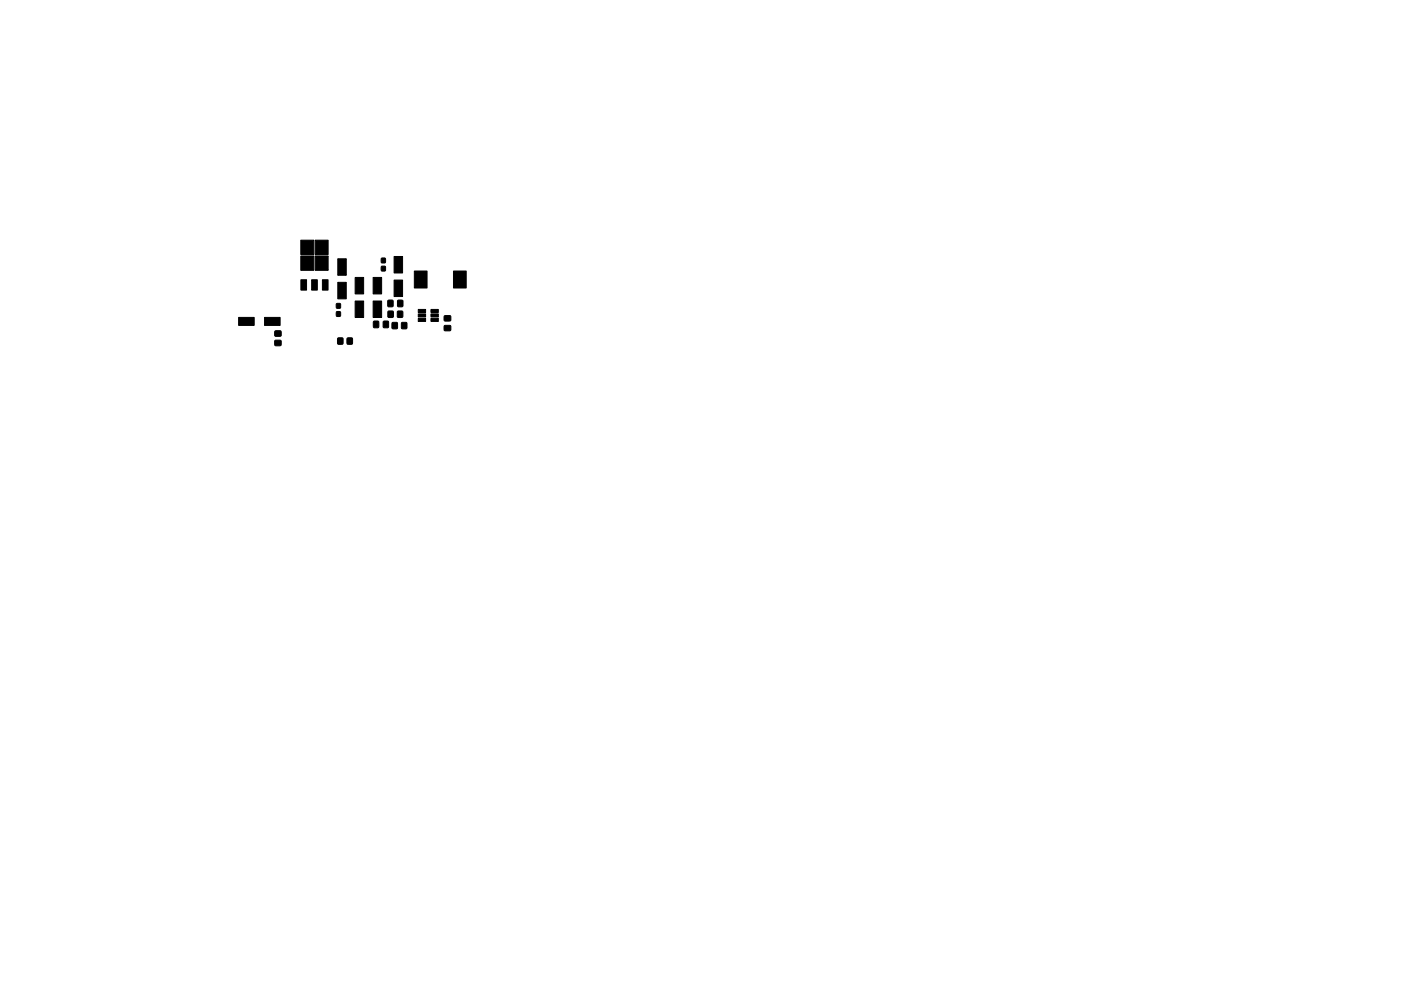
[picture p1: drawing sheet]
<svg xmlns="http://www.w3.org/2000/svg" width="297mm" height="210mm" viewBox="0 0 297 210" stroke-linecap="round" stroke-linejoin="round" font-family="sans-serif">
<g fill="#000" stroke="#000" stroke-width=".21">
<path d="M63.8 51h2.7v3h-2.7zM63.8 54.3h2.7v3.1h-2.7zM66.8 54.3h2.8v3.1h-2.8zM66.8 51h2.8v3h-2.8zM71.6 54.9h1.8v3.5h-1.8zM79.1 58.9h1.8v3.5h-1.8zM80.9 54.8h.8v.9h-.8zM80.9 56.5h.8v1h-.8zM83.6 54.4h1.8v3.5h-1.8zM87.8 57.5h2.7v3.6h-2.7zM96.1 57.5h2.7v3.6h-2.7zM50.6 67.3h3.3v1.7h-3.3z"/>
<path d="M58.3 72.2h1.3v1.1h-1.3zM58.3 70.2h1.3v1.1h-1.3zM56.1 67.3h3.3v1.7h-3.3zM63.8 59.4h1.2v2.2h-1.2zM66.1 59.4h1.2v2.2h-1.2zM68.4 59.4h1.2v2.2h-1.2zM71.3 66.2h.9v.9h-.9zM71.3 64.4h.9v1h-.9zM71.6 71.7h1.1v1.3h-1.1zM71.6 59.9h1.8v3.5h-1.8zM73.6 71.7h1.1v1.3h-1.1zM75.3 63.9h1.8v3.5h-1.8z"/>
<path d="M75.3 58.9h1.8v3.5h-1.8zM79.1 63.9h1.8v3.5h-1.8zM79.2 68.2h1v1.3h-1zM81.3 68.2h1v1.3h-1zM82.3 66h1v1.3h-1zM83.2 68.5h1v1.2h-1zM82.3 63.7h1v1.3h-1zM84.3 66h1v1.3h-1zM85.2 68.5h1v1.2h-1zM83.6 59.4h1.8v3.5h-1.8zM84.3 63.7h1.1v1.3h-1.1zM88.7 65.6h1.5v.7h-1.5z"/>
<path d="M88.7 66.6h1.5v.6h-1.5zM88.7 67.5h1.5v.7h-1.5zM91.4 67.5h1.5v.7h-1.5zM91.4 66.6h1.5v.6h-1.5zM91.4 65.6h1.5v.7h-1.5zM94.2 67h1.3v1.1h-1.3zM94.2 69.1h1.3v1h-1.3z"/>
</g>
</svg>
